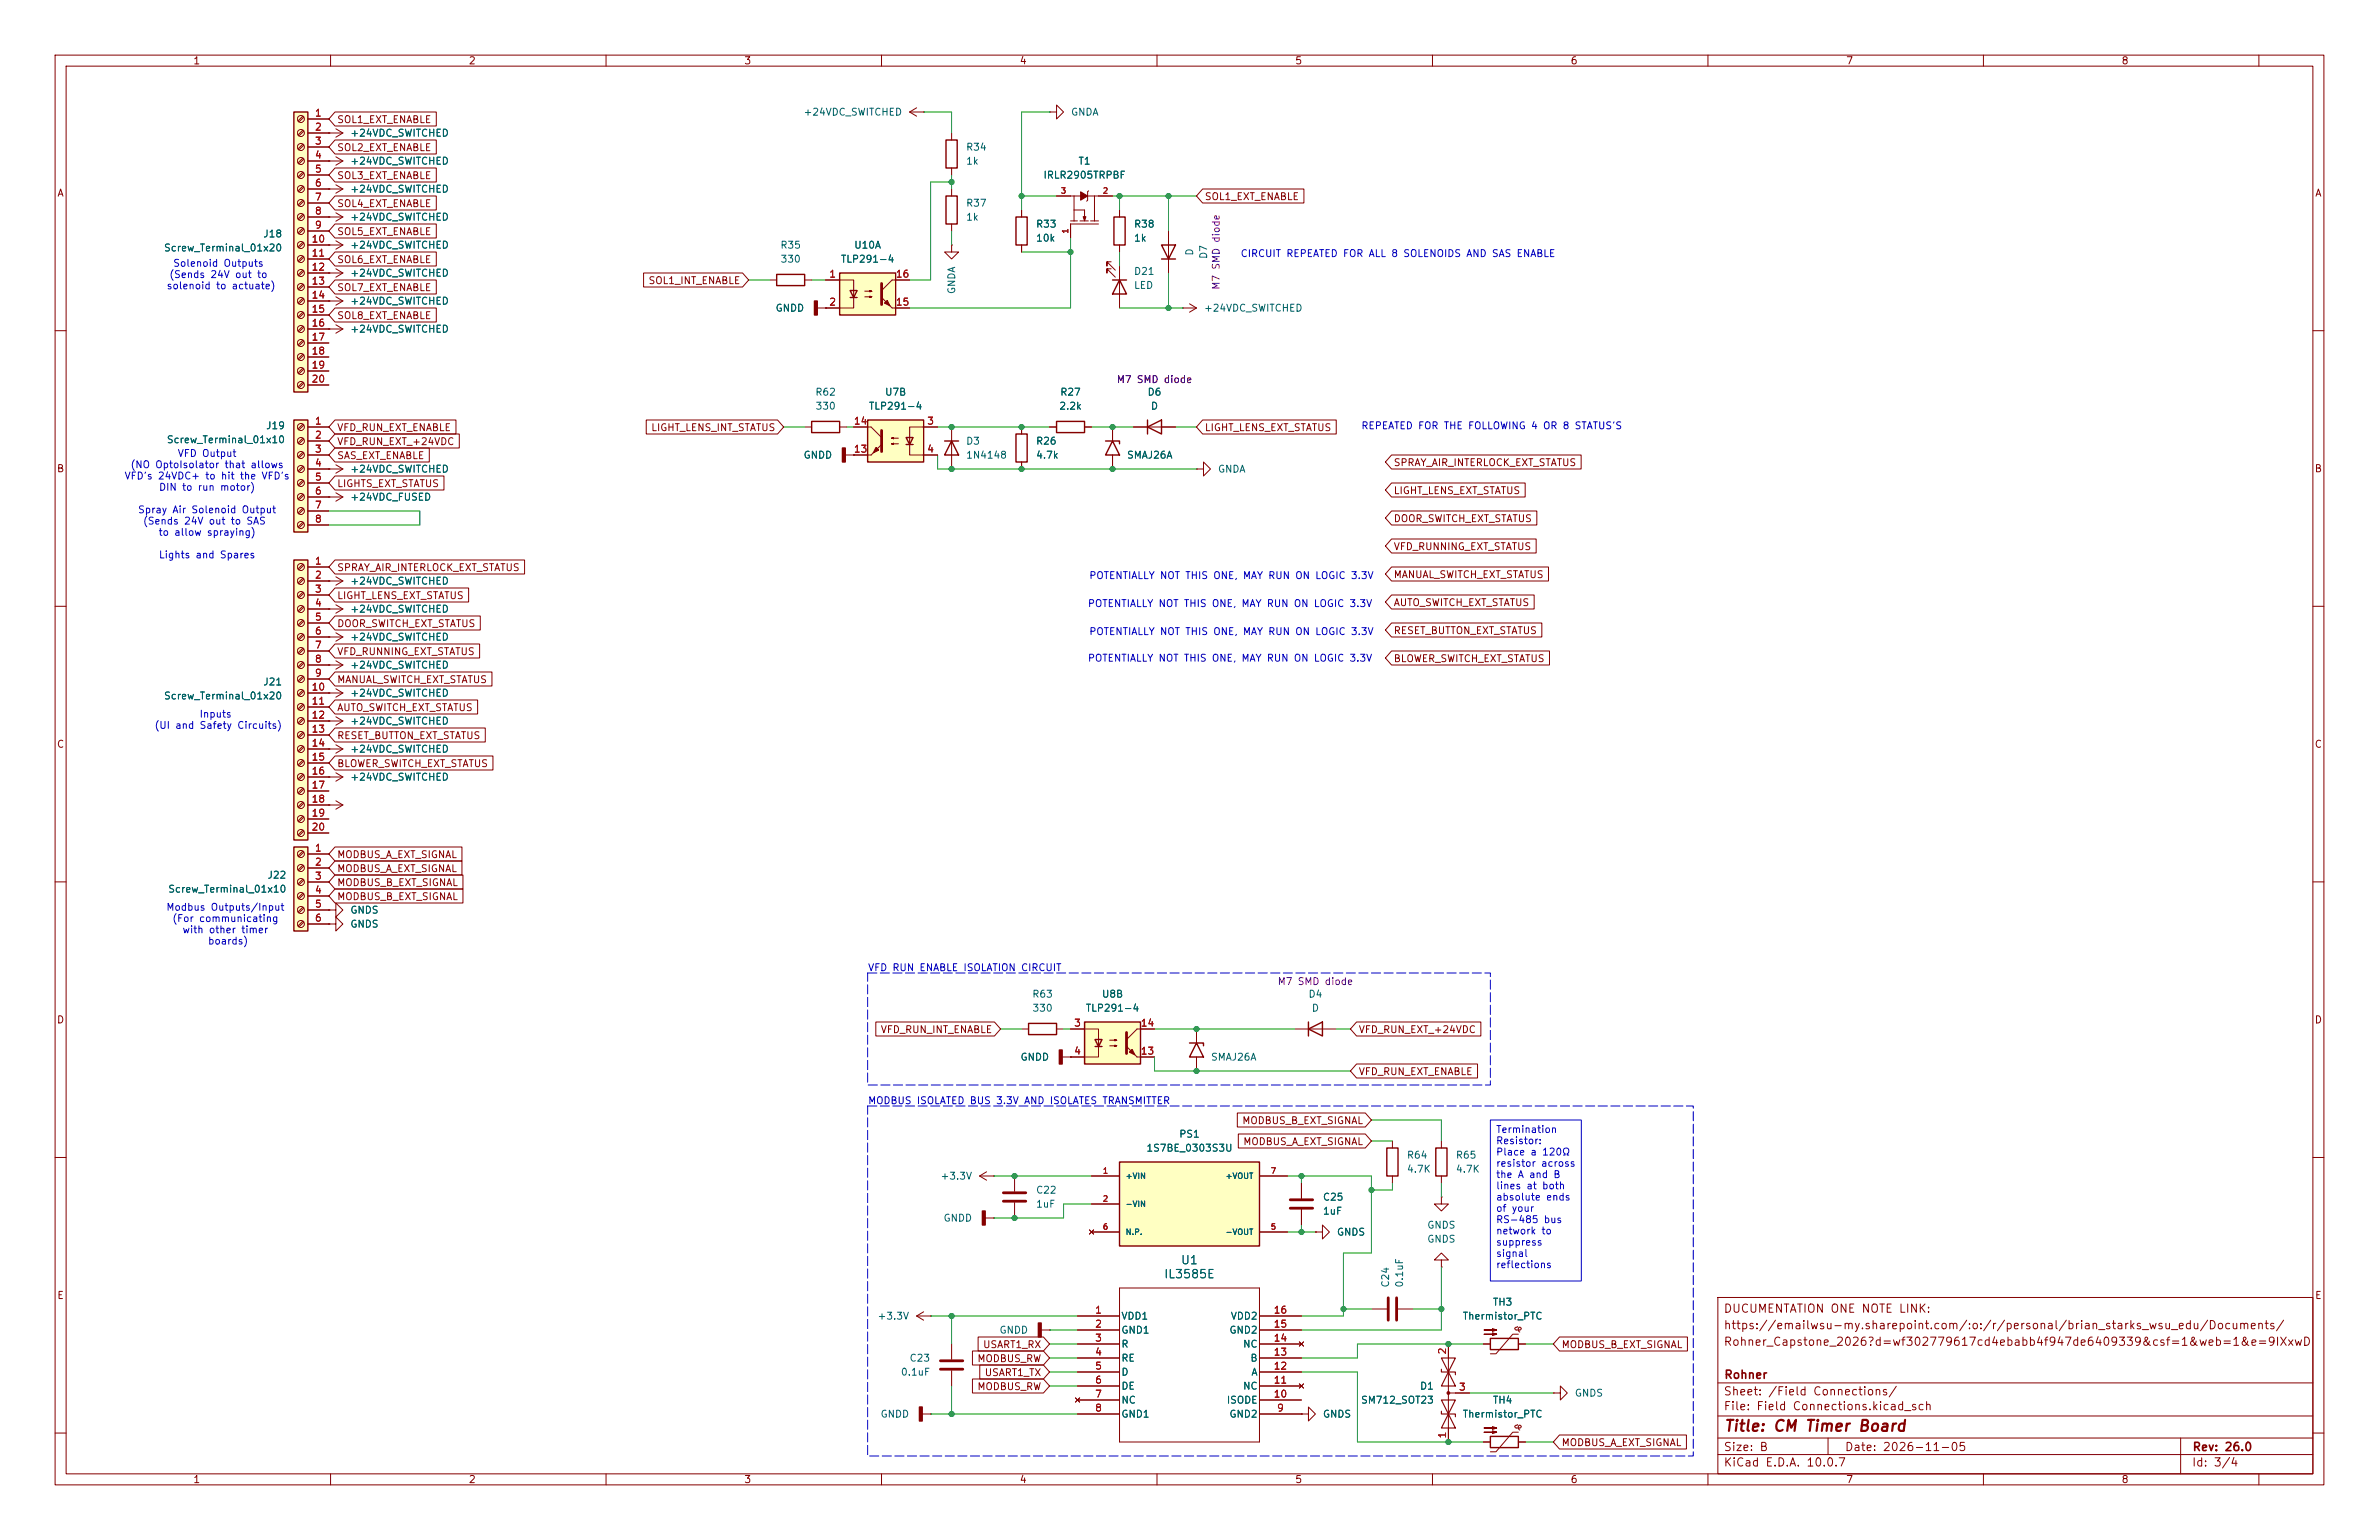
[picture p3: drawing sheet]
<svg xmlns="http://www.w3.org/2000/svg" width="432mm" height="279mm" viewBox="0 0 432 279" stroke-linecap="round" stroke-linejoin="round" font-family="sans-serif">
<defs><g id="words">
<text font-size="2" fill="#840000" x="312.8" y="260.2">Title: CM Timer Board</text>
<g font-size="1.5" fill="#006464">
<text x="211.2" y="232.3">IL3585E</text>
<text x="214.2" y="229.8">U1</text>
</g>
<g font-size="1.5" fill="#840000">
<text x="312.8" y="238.5">DUCUMENTATION ONE NOTE LINK:</text>
<text x="312.8" y="244.5">Rohner_Capstone_2026?d=wf302779617cd4ebabb4f947de6409339&amp;csf=1&amp;web=1&amp;e=9IXxwD</text>
<text x="312.8" y="241.5">https://emailwsu-my.sharepoint.com/:o:/r/personal/brian_starks_wsu_edu/Documents/</text>
<text x="312.8" y="250.5">Rohner</text>
<text x="312.8" y="256.2">File: Field Connections.kicad_sch</text>
<text x="312.8" y="253.5">Sheet: /Field Connections/</text>
<text x="312.8" y="263.6">Size: B</text>
<text x="334.8" y="263.6">Date: 2026-11-05</text>
<text x="397.8" y="263.6">Rev: 26.0</text>
<text x="312.8" y="266.4">KiCad E.D.A. 10.0.7</text>
<text x="397.8" y="266.4">Id: 3/4</text>
</g>
<g font-size="1.3" fill="#840000">
<text x="35" y="12">1</text>
<text x="85" y="12">2</text>
<text x="135" y="12">3</text>
<text x="185" y="12">4</text>
<text x="235" y="12">5</text>
<text x="285" y="12">6</text>
<text x="335" y="12">7</text>
<text x="385" y="12">8</text>
<text x="61.1" y="22.6">SOL1_EXT_ENABLE</text>
<text x="61.1" y="27.7">SOL2_EXT_ENABLE</text>
<text x="10.3" y="36">A</text>
<text x="61.1" y="32.8">SOL3_EXT_ENABLE</text>
<text x="420.1" y="36">A</text>
<text x="61.1" y="37.9">SOL4_EXT_ENABLE</text>
<text x="218.6" y="36.6">SOL1_EXT_ENABLE</text>
<text x="61.1" y="43">SOL5_EXT_ENABLE</text>
<text x="61.1" y="53.1">SOL7_EXT_ENABLE</text>
<text x="61.1" y="48">SOL6_EXT_ENABLE</text>
<text x="117.6" y="51.9">SOL1_INT_ENABLE</text>
<text x="61.1" y="58.2">SOL8_EXT_ENABLE</text>
<text x="61.1" y="78.5">VFD_RUN_EXT_ENABLE</text>
<text x="61.1" y="83.6">SAS_EXT_ENABLE</text>
<text x="61.1" y="81.1">VFD_RUN_EXT_+24VDC</text>
<text x="118.1" y="78.5">LIGHT_LENS_INT_STATUS</text>
<text x="218.6" y="78.5">LIGHT_LENS_EXT_STATUS</text>
<text x="10.2" y="86">B</text>
<text x="61.1" y="88.7">LIGHTS_EXT_STATUS</text>
<text x="252.9" y="84.9">SPRAY_AIR_INTERLOCK_EXT_STATUS</text>
<text x="252.9" y="90">LIGHT_LENS_EXT_STATUS</text>
<text x="420" y="86">B</text>
<text x="252.9" y="95">DOOR_SWITCH_EXT_STATUS</text>
<text x="252.9" y="100.1">VFD_RUNNING_EXT_STATUS</text>
<text x="61.1" y="103.9">SPRAY_AIR_INTERLOCK_EXT_STATUS</text>
<text x="252.9" y="105.2">MANUAL_SWITCH_EXT_STATUS</text>
<text x="61.1" y="109">LIGHT_LENS_EXT_STATUS</text>
<text x="252.9" y="110.3">AUTO_SWITCH_EXT_STATUS</text>
<text x="61.1" y="119.2">VFD_RUNNING_EXT_STATUS</text>
<text x="61.1" y="114.1">DOOR_SWITCH_EXT_STATUS</text>
<text x="252.9" y="115.4">RESET_BUTTON_EXT_STATUS</text>
<text x="61.1" y="124.2">MANUAL_SWITCH_EXT_STATUS</text>
<text x="252.9" y="120.4">BLOWER_SWITCH_EXT_STATUS</text>
<text x="61.1" y="129.3">AUTO_SWITCH_EXT_STATUS</text>
<text x="10.2" y="136">C</text>
<text x="61.1" y="134.4">RESET_BUTTON_EXT_STATUS</text>
<text x="420" y="136">C</text>
<text x="61.1" y="139.5">BLOWER_SWITCH_EXT_STATUS</text>
<text x="61.1" y="156">MODBUS_A_EXT_SIGNAL</text>
<text x="61.1" y="161.1">MODBUS_B_EXT_SIGNAL</text>
<text x="61.1" y="158.5">MODBUS_A_EXT_SIGNAL</text>
<text x="61.1" y="163.6">MODBUS_B_EXT_SIGNAL</text>
<text x="10.2" y="186">D</text>
<text x="420" y="186">D</text>
<text x="159.8" y="187.7">VFD_RUN_INT_ENABLE</text>
<text x="246.5" y="187.7">VFD_RUN_EXT_+24VDC</text>
<text x="246.5" y="195.4">VFD_RUN_EXT_ENABLE</text>
<text x="225.4" y="204.3">MODBUS_B_EXT_SIGNAL</text>
<text x="225.6" y="208.1">MODBUS_A_EXT_SIGNAL</text>
<text x="10.3" y="236">E</text>
<text x="420.1" y="236">E</text>
<text x="178.3" y="244.9">USART1_RX</text>
<text x="283.3" y="244.9">MODBUS_B_EXT_SIGNAL</text>
<text x="177.3" y="247.4">MODBUS_RW</text>
<text x="178.6" y="250">USART1_TX</text>
<text x="177.3" y="252.5">MODBUS_RW</text>
<text x="283.3" y="262.7">MODBUS_A_EXT_SIGNAL</text>
<text x="35" y="269.4">1</text>
<text x="85" y="269.4">2</text>
<text x="135" y="269.4">3</text>
<text x="185" y="269.4">4</text>
<text x="235" y="269.4">5</text>
<text x="285" y="269.4">6</text>
<text x="335" y="269.4">7</text>
<text x="385" y="269.4">8</text>
</g>
<g font-size="1.3" fill="#a90000">
<text x="57.1" y="21.5">1</text>
<text x="57.1" y="24">2</text>
<text x="57.1" y="26.5">3</text>
<text x="57.1" y="29.1">4</text>
<text x="57.1" y="31.6">5</text>
<text x="57.1" y="34.2">6</text>
<text x="57.1" y="36.7">7</text>
<text x="57.1" y="39.2">8</text>
<text x="57.1" y="41.8">9</text>
<text x="56.4" y="44.3">10</text>
<text x="56.4" y="46.9">11</text>
<text x="56.4" y="49.4">12</text>
<text x="56.4" y="51.9">13</text>
<text x="150.4" y="50.7">1</text>
<text x="162.5" y="50.7">16</text>
<text x="56.4" y="54.5">14</text>
<text x="56.4" y="57">15</text>
<text x="56.4" y="59.6">16</text>
<text x="150.4" y="55.7">2</text>
<text x="162.5" y="55.7">15</text>
<text x="56.4" y="62.1">17</text>
<text x="56.4" y="64.6">18</text>
<text x="56.4" y="67.2">19</text>
<text x="56.4" y="69.7">20</text>
<text x="57.1" y="77.3">1</text>
<text x="154.9" y="77.3">14</text>
<text x="168.2" y="77.3">3</text>
<text x="57.1" y="79.9">2</text>
<text x="57.1" y="82.4">3</text>
<text x="154.9" y="82.4">13</text>
<text x="168.2" y="82.4">4</text>
<text x="57.1" y="85">4</text>
<text x="57.1" y="87.5">5</text>
<text x="57.1" y="90">6</text>
<text x="57.1" y="92.6">7</text>
<text x="57.1" y="95.1">8</text>
<text x="57.1" y="102.7">1</text>
<text x="57.1" y="105.3">2</text>
<text x="57.1" y="107.8">3</text>
<text x="57.1" y="110.4">4</text>
<text x="57.1" y="112.9">5</text>
<text x="57.1" y="115.4">6</text>
<text x="57.1" y="118">7</text>
<text x="56.4" y="125.6">10</text>
<text x="57.1" y="120.5">8</text>
<text x="57.1" y="123.1">9</text>
<text x="56.4" y="128.1">11</text>
<text x="56.4" y="130.7">12</text>
<text x="56.4" y="133.2">13</text>
<text x="56.4" y="135.8">14</text>
<text x="56.4" y="138.3">15</text>
<text x="56.4" y="140.8">16</text>
<text x="56.4" y="143.4">17</text>
<text x="56.4" y="145.9">18</text>
<text x="56.4" y="148.5">19</text>
<text x="56.4" y="151">20</text>
<text x="57.1" y="154.8">1</text>
<text x="57.1" y="157.3">2</text>
<text x="57.1" y="159.9">3</text>
<text x="57.1" y="162.4">4</text>
<text x="57.1" y="165">5</text>
<text x="57.1" y="167.5">6</text>
<text x="194.8" y="186.6">3</text>
<text x="194.8" y="191.6">4</text>
<text x="206.9" y="191.6">13</text>
<text x="206.9" y="186.6">14</text>
<text x="198.7" y="238.6">1</text>
<text x="231.1" y="238.6">16</text>
<text x="198.7" y="241.2">2</text>
<text x="198.7" y="243.7">3</text>
<text x="231.1" y="243.7">14</text>
<text x="231.1" y="241.2">15</text>
<text x="262.8" y="245.8" transform="rotate(-90 262.8 245.8)">2</text>
<text x="198.7" y="246.2">4</text>
<text x="198.7" y="248.8">5</text>
<text x="198.7" y="251.3">6</text>
<text x="231.1" y="251.3">11</text>
<text x="231.1" y="248.8">12</text>
<text x="231.1" y="246.2">13</text>
<text x="198.7" y="253.9">7</text>
<text x="198.7" y="256.4">8</text>
<text x="231.1" y="253.9">10</text>
<text x="231.7" y="256.4">9</text>
<text x="264.7" y="252.6">3</text>
<text x="262.8" y="261.1" transform="rotate(-90 262.8 261.1)">1</text>
</g>
<g font-size="1.3" fill="#006464">
<text x="145.8" y="21.3">+24VDC_SWITCHED</text>
<text x="194.3" y="21.3">GNDA</text>
<text x="63.5" y="25.1">+24VDC_SWITCHED</text>
<text x="175.2" y="27.6">R34</text>
<text x="63.5" y="35.3">+24VDC_SWITCHED</text>
<text x="63.5" y="30.2">+24VDC_SWITCHED</text>
<text x="175.2" y="30.2">1k</text>
<text x="189.3" y="32.7">IRLR2905TRPBF</text>
<text x="195.6" y="30.2">T1</text>
<text x="63.5" y="40.3">+24VDC_SWITCHED</text>
<text x="175.2" y="37.8">R37</text>
<text x="175.2" y="40.3">1k</text>
<text x="187.9" y="41.6">R33</text>
<text x="205.7" y="41.6">R38</text>
<text x="29.7" y="45.9">Screw_Terminal_01x20</text>
<text x="47.7" y="43.4">J18</text>
<text x="63.5" y="45.4">+24VDC_SWITCHED</text>
<text x="141.5" y="45.4">R35</text>
<text x="141.6" y="48">330</text>
<text x="152.5" y="48">TLP291-4</text>
<text x="154.9" y="45.4">U10A</text>
<text x="187.9" y="44.1">10k</text>
<text x="205.7" y="44.1">1k</text>
<text x="216.9" y="46.5" transform="rotate(-90 216.9 46.5)">D</text>
<text x="219.4" y="47.1" transform="rotate(-90 219.4 47.1)">D7</text>
<text x="63.5" y="50.5">+24VDC_SWITCHED</text>
<text x="173.7" y="53.5" transform="rotate(-90 173.7 53.5)">GNDA</text>
<text x="205.7" y="50.2">D21</text>
<text x="205.7" y="52.7">LED</text>
<text x="63.5" y="55.6">+24VDC_SWITCHED</text>
<text x="140.7" y="56.8">GNDD</text>
<text x="218.4" y="56.8">+24VDC_SWITCHED</text>
<text x="63.5" y="60.7">+24VDC_SWITCHED</text>
<text x="147.9" y="72.1">R62</text>
<text x="147.9" y="74.6">330</text>
<text x="157.6" y="74.6">TLP291-4</text>
<text x="160.5" y="72.1">U7B</text>
<text x="192.2" y="74.6">2.2k</text>
<text x="192.3" y="72.1">R27</text>
<text x="208.2" y="72.1">D6</text>
<text x="208.8" y="74.6">D</text>
<text x="30.2" y="80.7">Screw_Terminal_01x10</text>
<text x="48.2" y="78.2">J19</text>
<text x="145.8" y="83.5">GNDD</text>
<text x="175.2" y="81">D3</text>
<text x="175.2" y="83.5">1N4148</text>
<text x="187.9" y="81">R26</text>
<text x="187.9" y="83.5">4.7k</text>
<text x="204.5" y="83.5">SMAJ26A</text>
<text x="63.5" y="86.1">+24VDC_SWITCHED</text>
<text x="221" y="86.1">GNDA</text>
<text x="63.5" y="91.1">+24VDC_FUSED</text>
<text x="63.5" y="106.4">+24VDC_SWITCHED</text>
<text x="63.5" y="111.5">+24VDC_SWITCHED</text>
<text x="63.5" y="116.5">+24VDC_SWITCHED</text>
<text x="47.7" y="124.7">J21</text>
<text x="63.5" y="121.6">+24VDC_SWITCHED</text>
<text x="29.7" y="127.2">Screw_Terminal_01x20</text>
<text x="63.5" y="126.7">+24VDC_SWITCHED</text>
<text x="63.5" y="131.8">+24VDC_SWITCHED</text>
<text x="63.5" y="136.9">+24VDC_SWITCHED</text>
<text x="63.5" y="141.9">+24VDC_SWITCHED</text>
<text x="48.4" y="159.7">J22</text>
<text x="30.4" y="162.3">Screw_Terminal_01x10</text>
<text x="63.5" y="166.1">GNDS</text>
<text x="63.5" y="168.6">GNDS</text>
<text x="187.3" y="181.3">R63</text>
<text x="187.3" y="183.8">330</text>
<text x="197" y="183.8">TLP291-4</text>
<text x="199.9" y="181.3">U8B</text>
<text x="237.4" y="181.3">D4</text>
<text x="238" y="183.8">D</text>
<text x="185.1" y="192.7">GNDD</text>
<text x="219.7" y="192.7">SMAJ26A</text>
<text x="208" y="209.2">1S7BE_0303S3U</text>
<text x="213.9" y="206.7">PS1</text>
<text x="170.6" y="214.3">+3.3V</text>
<text x="255.3" y="210.5">R64</text>
<text x="255.3" y="213.1">4.7K</text>
<text x="264.1" y="210.5">R65</text>
<text x="264.1" y="213.1">4.7K</text>
<text x="171.2" y="221.9">GNDD</text>
<text x="187.9" y="216.9">C22</text>
<text x="187.9" y="219.4">1uF</text>
<text x="240" y="218.1">C25</text>
<text x="240" y="220.7">1uF</text>
<text x="242.6" y="224.5">GNDS</text>
<text x="259" y="223.2">GNDS</text>
<text x="259" y="225.8">GNDS</text>
<text x="252.4" y="233.7" transform="rotate(-90 252.4 233.7)">C24</text>
<text x="255" y="233.7" transform="rotate(-90 255 233.7)">0.1uF</text>
<text x="159.2" y="239.7">+3.3V</text>
<text x="203.4" y="239.7">VDD1</text>
<text x="223.3" y="239.7">VDD2</text>
<text x="265.4" y="239.7">Thermistor_PTC</text>
<text x="270.9" y="237.2">TH3</text>
<text x="181.3" y="242.3">GNDD</text>
<text x="203.4" y="242.3">GND1</text>
<text x="203.4" y="244.8">R</text>
<text x="223" y="242.3">GND2</text>
<text x="225.5" y="244.8">NC</text>
<text x="163.4" y="249.9">0.1uF</text>
<text x="165" y="247.3">C23</text>
<text x="203.4" y="247.3">RE</text>
<text x="203.4" y="249.9">D</text>
<text x="226.8" y="247.3">B</text>
<text x="227" y="249.9">A</text>
<text x="159.7" y="257.5">GNDD</text>
<text x="203.4" y="252.4">DE</text>
<text x="203.4" y="255">NC</text>
<text x="203.4" y="257.5">GND1</text>
<text x="222.6" y="255">ISODE</text>
<text x="223" y="257.5">GND2</text>
<text x="225.5" y="252.4">NC</text>
<text x="240" y="257.5">GNDS</text>
<text x="246.9" y="255">SM712_SOT23</text>
<text x="257.6" y="252.4">D1</text>
<text x="265.4" y="257.5">Thermistor_PTC</text>
<text x="270.9" y="255">TH4</text>
<text x="285.7" y="253.7">GNDS</text>
</g>
<g font-size="1.3" fill="#0000c2">
<text x="225.1" y="46.9">CIRCUIT REPEATED FOR ALL 8 SOLENOIDS AND SAS ENABLE</text>
<text x="30.1" y="52.8">solenoid to actuate)</text>
<text x="30.6" y="50.8">(Sends 24V out to</text>
<text x="31.3" y="48.7">Solenoid Outputs</text>
<text x="32.1" y="83.2">VFD Output</text>
<text x="247" y="78.2">REPEATED FOR THE FOLLOWING 4 OR 8 STATUS'S</text>
<text x="22.5" y="87.3">VFD's 24VDC+ to hit the VFD's</text>
<text x="23.6" y="85.3">(NO OptoIsolator that allows</text>
<text x="28.8" y="89.3">DIN to run motor)</text>
<text x="24.9" y="93.4">Spray Air Solenoid Output</text>
<text x="25.9" y="95.5">(Sends 24V out to SAS</text>
<text x="28.7" y="97.5">to allow spraying)</text>
<text x="28.7" y="101.6">Lights and Spares</text>
<text x="197.6" y="105.4">POTENTIALLY NOT THIS ONE, MAY RUN ON LOGIC 3.3V</text>
<text x="197.3" y="110.4">POTENTIALLY NOT THIS ONE, MAY RUN ON LOGIC 3.3V</text>
<text x="197.6" y="115.5">POTENTIALLY NOT THIS ONE, MAY RUN ON LOGIC 3.3V</text>
<text x="197.3" y="120.3">POTENTIALLY NOT THIS ONE, MAY RUN ON LOGIC 3.3V</text>
<text x="36.1" y="130.5">Inputs</text>
<text x="27.9" y="132.5">(UI and Safety Circuits)</text>
<text x="30.1" y="165.5">Modbus Outputs/Input</text>
<text x="31.2" y="167.6">(For communicating</text>
<text x="33" y="169.6">with other timer</text>
<text x="37.6" y="171.7">boards)</text>
<text x="157.5" y="176.5">VFD RUN ENABLE ISOLATION CIRCUIT</text>
<text x="157.5" y="200.6">MODBUS ISOLATED BUS 3.3V AND ISOLATES TRANSMITTER</text>
<text x="271.4" y="205.9">Termination</text>
<text x="271.4" y="207.9">Resistor:</text>
<text x="271.4" y="209.9">Place a 120Ω</text>
<text x="271.4" y="212">resistor across</text>
<text x="271.4" y="214">the A and B</text>
<text x="271.4" y="216.1">lines at both</text>
<text x="271.4" y="218.1">absolute ends</text>
<text x="271.4" y="220.2">of your</text>
<text x="271.4" y="222.2">RS-485 bus</text>
<text x="271.4" y="224.3">network to</text>
<text x="271.4" y="226.3">suppress</text>
<text x="271.4" y="228.3">signal</text>
<text x="271.4" y="230.4">reflections</text>
</g>
<g font-size="1.3" fill="#840084">
<text x="221.7" y="52.7" transform="rotate(-90 221.7 52.7)">M7 SMD diode</text>
<text x="202.6" y="69.8">M7 SMD diode</text>
<text x="231.8" y="179">M7 SMD diode</text>
</g>
<g font-size="1" fill="#a90000">
<text x="192.5" y="35.4">3</text>
<text x="200.1" y="35.4">2</text>
<text x="194.1" y="42.5" transform="rotate(-90 194.1 42.5)">1</text>
<text x="200.1" y="213.2">1</text>
<text x="230.6" y="213.2">7</text>
<text x="200.1" y="218.3">2</text>
<text x="200.1" y="223.3">6</text>
<text x="230.6" y="223.3">5</text>
</g>
<g font-size="1" fill="#006464">
<text x="204.2" y="214.1">+VIN</text>
<text x="222.4" y="214.1">+VOUT</text>
<text x="204.2" y="219.2">-VIN</text>
<text x="204.2" y="224.3">N.P.</text>
<text x="222.4" y="224.3">-VOUT</text>
</g>
</g></defs>
<g fill="none" stroke="#840000" stroke-width=".18">
<path d="M10 10h411.8v259.4h-411.8zM12 12h407.8v255.4h-407.8zM60 10v2M110 10v2M160 10v2M210 10v2M260 10v2M310 10v2M360 10v2M410 10v2M212.1 41.9v7.6M10 60h2"/>
<path d="M201.9 77.5v2.5M205.7 77.5h7.7M419.8 60h2M201.9 82.6v2.5M217.2 85.1h1.2v-1.3l1.3 1.3-1.3 1.3v-1.3M217.2 85.1h.1M10 110h2M419.8 110h2M59.7 125.7h.1M59.7 125.7h2.5M61 125l1.2 .7M62.2 125.7l-1.2 .8"/>
<path d="M10 160h2M419.8 160h2M59.7 167.6h1.3v-1.2l1.2 1.2-1.2 1.3v-1.3M59.7 167.6h.1M10 210h2M252.7 207v1.3M252.7 213.4v1.2M261.6 217.2v1.2h1.3l-1.3 1.3-1.3-1.3h1.3M261.6 217.2h.1M261.6 207v1.3M261.6 213.4v1.2M419.8 210h2"/>
<path d="M311.8 235.4h108v32h-108zM10 260h2M311.8 256.9h108M311.8 250.9h108M419.8 260h2M60 267.4v2M110 267.4v2M160 267.4v2M210 267.4v2M260 267.4v2M310 267.4v2M311.8 263.9h108"/>
<path d="M311.8 260.9h108M331.8 260.9v3M360 267.4v2M395.8 260.9v6.5M410 267.4v2"/>
</g>
<path d="M210.8 44.5h2.6l-1.3 2.5zM210.8 47h2.6M208.3 77.5l2.5-1.3v2.5zM208.3 76.2v2.5M200.7 80h2.5v.5M201.9 80l1.3 2.6h-2.5zM251.7 208.3h2v5.1h-2zM260.6 208.3h2v5.1h-2z" fill="none" stroke="#840000" stroke-width=".25"/>
<path d="M53.3 153.7h2.6v15.2h-2.6z" fill="#ffffc2"/>
<path d="M171.7 25.4h2v5.1h-2zM202.2 39.4h2v5.1h-2zM201.9 50.8h2.6M203.2 50.8l1.3 2.5h-2.6zM53.3 153.7h2.6v15.2h-2.6z" fill="none" stroke="#840000" stroke-width=".25"/>
<g fill="none" stroke="#840000" stroke-width=".18">
<path d="M172.7 24.1v1.3M172.7 30.5v1.3M203.2 38.1v1.3M201.7 47.5h-.8v.8v-.8l1.5 1.5M201.7 48.8h-.8v.7v-.7l1.5 1.5M203.2 44.5v1.2M203.2 48.3v7.6M59.7 90.2h.1M59.7 85.1h.1M59.7 90.2h2.5M59.7 85.1h2.5M61 89.4l1.2 .8"/>
<path d="M61 84.3l1.2 .8M62.2 90.2l-1.2 .7M62.2 85.1l-1.2 .8M59.7 115.6h.1M59.7 115.6h2.5M61 114.8l1.2 .8M62.2 115.6l-1.2 .7M55 154.4l-.9 .9M55 157l-.9 .8M55 159.5l-.9 .9M55.1 154.6l-.8 .8M55.1 157.1l-.8 .9"/>
<path d="M55.1 159.7l-.8 .8M55.9 154.9h3.8M55.9 157.5h3.8M55 162.1l-.9 .8M55 164.6l-.9 .8M55 167.1l-.9 .9M55.1 162.2l-.8 .9M55.1 164.8l-.8 .8M55.1 167.3l-.8 .8M55.9 160h3.8M55.9 162.6h3.8M55.9 165.1h3.8"/>
<path d="M55.9 167.6h3.8M59.7 165.1h1.3v-1.3l1.2 1.3-1.2 1.3v-1.3M59.7 165.1h.1M248.9 237.5h2.8M253.7 237.5h2.8M261.6 228.6h1.3l-1.3-1.3-1.3 1.3h1.3v1.3M261.6 229.9h.1"/>
<circle cx="54.6" cy="154.9" r=".63"/>
<circle cx="54.6" cy="157.5" r=".63"/>
<circle cx="54.6" cy="162.6" r=".63"/>
<circle cx="54.6" cy="165.1" r=".63"/>
<circle cx="54.6" cy="160" r=".63"/>
<circle cx="54.6" cy="167.6" r=".63"/>
</g>
<path d="M252 235.5v4M253.5 235.5v4" fill="none" stroke="#840000" stroke-width=".51"/>
<path d="M157.5 76.2h10.1v7.6h-10.1z" fill="#ffffc2"/>
<path d="M157.5 76.2h10.1v7.6h-10.1zM164.5 79.4h1.2l-.6 1.2zM164.5 80.6h1.2" fill="none" stroke="#840000" stroke-width=".25"/>
<path d="M154.9 77.5h3.2l1.9 1.9M161.8 79.5l.4-.1v.2l-.4-.1h1.3M170.2 77.5h-5.1v5.1h5.1M154.9 82.6h3.2M161.8 80.5l.4-.1v.2l-.4-.1h1.3M59.7 130.8h.1M59.7 130.8h2.5M61 130l1.2 .8M62.2 130.8l-1.2 .8" fill="none" stroke="#840000" stroke-width=".18"/>
<path d="M160 78.1v3.8" fill="none" stroke="#840000" stroke-width=".51"/>
<g fill="#840000" stroke="#840000" stroke-width=".18">
<path d="M159 81.2l.5 .5-1 .5z"/>
<path d="M160 80.6l-1.9 2z"/>
</g>
<path d="M53.3 101.6h2.6v50.8h-2.6z" fill="#ffffc2"/>
<path d="M171.7 35.6h2v5h-2zM184.4 39.4h2v5.1h-2zM184.4 78.7h2v5.1h-2zM191.8 76.5h5v2h-5zM171.4 80h2.6M172.7 80l1.3 2.6h-2.6zM53.3 101.6h2.6v50.8h-2.6z" fill="none" stroke="#840000" stroke-width=".25"/>
<g fill="none" stroke="#840000" stroke-width=".18">
<path d="M59.7 39.4h.1M59.7 34.3h.1M59.7 39.4h2.5M59.7 34.3h2.5M61 38.6l1.2 .8M61 33.5l1.2 .8M62.2 39.4l-1.2 .7M62.2 34.3l-1.2 .8M172.7 34.3v1.3M185.4 38.1v1.3M190.5 20.3h1.3v1.3l1.2-1.3-1.2-1.2v1.2M190.5 20.3h.1"/>
<path d="M191.8 35.6h4.3M194.9 35.6v4.5M194.9 38.1h1.9v1.2M197.4 35.6h4.5M197.6 34.6l-.2 .2v1.5l-.2 .2M198.7 35.6v4.5M59.7 54.6h.1M59.7 49.5h.1M59.7 59.7h.1M59.7 54.6h2.5M59.7 49.5h2.5M59.7 59.7h2.5"/>
<path d="M61 53.8l1.2 .8M61 48.8l1.2 .7M61 58.9l1.2 .8M62.2 54.6l-1.2 .8M62.2 49.5l-1.2 .8M62.2 59.7l-1.2 .8M172.7 44.5v1.2h-1.3l1.3 1.3 1.3-1.3h-1.3M172.7 44.5h.1M172.7 40.6v1.3M185.4 44.5v1.2M194.3 40.1h1.3M196 40.1h1.5"/>
<path d="M197.9 40.1h1.5M199.4 40.6h-5.1v2.6M214.6 55.9h.1M214.6 55.9h2.6M215.9 55.1l1.3 .8M217.2 55.9l-1.3 .7M172.7 77.5v7.6M185.4 77.5v1.2M190.5 77.5h1.3M196.8 77.5h1.3M185.4 83.8v1.3M55 102.4l-.9 .8"/>
<path d="M55 104.9l-.9 .8M55 107.4l-.9 .9M55 110l-.9 .8M55 112.5l-.9 .9M55 115.1l-.9 .8M55 117.6l-.9 .8M55.1 102.5l-.8 .9M55.1 105.1l-.8 .8M55.1 107.6l-.8 .9M55.1 110.2l-.8 .8M55.1 112.7l-.8 .8M55.1 115.2l-.8 .9"/>
<path d="M55.1 117.8l-.8 .8M55.9 102.9h3.8M55.9 105.4h3.8M55.9 108h3.8M55.9 110.5h3.8M55.9 113h3.8M55.9 115.6h3.8M55.9 118.1h3.8M55 120.1l-.9 .9M55 122.7l-.9 .8M55 125.2l-.9 .9M55 127.8l-.9 .8"/>
<path d="M55 130.3l-.9 .8M55 132.8l-.9 .9M55 135.4l-.9 .8M55 137.9l-.9 .9M55.1 120.3l-.8 .9M55.1 122.9l-.8 .8M55.1 125.4l-.8 .8M55.1 127.9l-.8 .9M55.1 130.5l-.8 .8M55.1 133l-.8 .9M55.1 135.6l-.8 .8M55.1 138.1l-.8 .8"/>
<path d="M55.9 120.7h3.8M55.9 123.2h3.8M55.9 125.7h3.8M55.9 128.3h3.8M55.9 130.8h3.8M55.9 133.4h3.8M55.9 135.9h3.8M55.9 138.4h3.8M55 140.5l-.9 .8M55 143l-.9 .8M55 145.5l-.9 .9M55 148.1l-.9 .8"/>
<path d="M55 150.6l-.9 .9M55.1 140.6l-.8 .9M55.1 143.2l-.8 .8M55.1 145.7l-.8 .9M55.1 148.3l-.8 .8M55.1 150.8l-.8 .8M55.9 141h3.8M55.9 143.5h3.8M55.9 146.1h3.8M55.9 148.6h3.8M55.9 151.1h3.8M195.6 238.8h7.6"/>
<path d="M203.2 233.7h25.4v27.9h-25.4zM228.6 238.8h7.6M195.2 253.6l.8 .8M195.6 241.3h7.6M195.6 243.8h7.6M195.6 246.4h7.6M195.6 248.9h7.6M195.6 251.5h7.6M195.6 254h7.6M195.6 256.5h7.6M196 253.6l-.8 .8M228.6 241.3h7.6"/>
<path d="M228.6 243.8h7.6M228.6 246.4h7.6M228.6 248.9h7.6M228.6 251.5h7.6M228.6 254h7.6M228.6 256.5h7.6M235.8 251.1l.8 .7M235.8 243.5l.8 .7M236.2 256.5h1.3v-1.2l1.3 1.2-1.3 1.3v-1.3M236.2 256.5h.1M236.6 251.1l-.8 .7M236.6 243.5l-.8 .7"/>
<circle cx="54.6" cy="107.9" r=".63"/>
<circle cx="54.6" cy="110.5" r=".63"/>
<circle cx="54.6" cy="113" r=".63"/>
<circle cx="54.6" cy="118.1" r=".63"/>
<circle cx="54.6" cy="105.4" r=".63"/>
<circle cx="54.6" cy="115.6" r=".63"/>
<circle cx="54.6" cy="102.9" r=".63"/>
<circle cx="54.6" cy="135.9" r=".63"/>
<circle cx="54.6" cy="123.2" r=".63"/>
<circle cx="54.6" cy="133.3" r=".63"/>
<circle cx="54.6" cy="138.4" r=".63"/>
<circle cx="54.6" cy="128.3" r=".63"/>
<circle cx="54.6" cy="130.8" r=".63"/>
<circle cx="54.6" cy="120.6" r=".63"/>
<circle cx="54.6" cy="125.7" r=".63"/>
<circle cx="54.6" cy="151.1" r=".63"/>
<circle cx="54.6" cy="146" r=".63"/>
<circle cx="54.6" cy="148.6" r=".63"/>
<circle cx="54.6" cy="141" r=".63"/>
<circle cx="54.6" cy="143.5" r=".63"/>
</g>
<g fill="#840000" stroke="#840000" stroke-width=".18">
<path d="M196.6 39.3h.5l-.3 .8z"/>
<path d="M196.1 34.8l1.3 .8-1.3 .7z"/>
</g>
<path d="M53.3 20.3h2.6v50.8h-2.6z" fill="#ffffc2"/>
<path d="M53.3 20.3h2.6v50.8h-2.6z" fill="none" stroke="#840000" stroke-width=".25"/>
<g fill="none" stroke="#840000" stroke-width=".18">
<path d="M166.4 19.6l-1.3 .7M55 21.1l-.9 .8M55 23.6l-.9 .9M55 26.2l-.9 .8M55 28.7l-.9 .8M55 31.2l-.9 .9M55 33.8l-.9 .8M55 36.3l-.9 .9M55 38.9l-.9 .8M55.1 21.3l-.8 .8M55.1 23.8l-.8 .8M55.1 26.3l-.8 .9"/>
<path d="M55.1 28.9l-.8 .8M55.1 31.4l-.8 .9M55.1 34l-.8 .8M55.1 36.5l-.8 .8M55.1 39l-.8 .9M55.9 21.6h3.8M55.9 24.1h6.3M55.9 26.7h3.8M55.9 29.2h6.3M55.9 31.8h3.8M55.9 34.3h3.8M55.9 36.8h3.8"/>
<path d="M55.9 39.4h3.8M59.7 29.2h.1M59.7 24.1h.1M61 28.4l1.2 .8M61 23.4l1.2 .7M62.2 29.2l-1.2 .8M62.2 24.1l-1.2 .8M165.1 20.3l1.3 .8M165.1 20.3h2.5M167.6 20.3h.1M55 41.4l-.9 .8M55 43.9l-.9 .9"/>
<path d="M55 46.5l-.9 .8M55 49l-.9 .9M55 51.6l-.9 .8M55 54.1l-.9 .8M55 56.6l-.9 .9M55 59.2l-.9 .8M55.1 41.6l-.8 .8M55.1 44.1l-.8 .9M55.1 46.7l-.8 .8M55.1 49.2l-.8 .8M55.1 51.7l-.8 .9M55.1 54.3l-.8 .8"/>
<path d="M55.1 56.8l-.8 .9M55.1 59.4l-.8 .8M55.9 41.9h3.8M55.9 44.5h6.3M55.9 47h3.8M55.9 49.5h3.8M55.9 52.1h3.8M55.9 54.6h3.8M55.9 57.2h3.8M55.9 59.7h3.8M59.7 44.5h.1M61 43.7l1.2 .8"/>
<path d="M62.2 44.5l-1.2 .7M55 61.7l-.9 .9M55 64.3l-.9 .8M55 66.8l-.9 .8M55 69.3l-.9 .9M55.1 61.9l-.8 .8M55.1 64.4l-.8 .9M55.1 67l-.8 .8M55.1 69.5l-.8 .9M55.9 62.2h3.8M55.9 64.8h3.8M55.9 67.3h3.8"/>
<path d="M55.9 69.9h3.8M177.8 213.4l1.3 .7M177.8 213.4h2.5M179.1 212.6l-1.3 .8M180.3 213.4h.1M184.1 213.4v2.8M184.1 218.2v2.8M178.8 221h1.5M180.3 221h.1"/>
<circle cx="54.6" cy="36.8" r=".63"/>
<circle cx="54.6" cy="39.4" r=".63"/>
<circle cx="54.6" cy="34.3" r=".63"/>
<circle cx="54.6" cy="29.2" r=".63"/>
<circle cx="54.6" cy="26.7" r=".63"/>
<circle cx="54.6" cy="31.7" r=".63"/>
<circle cx="54.6" cy="24.1" r=".63"/>
<circle cx="54.6" cy="21.6" r=".63"/>
<circle cx="54.6" cy="57.1" r=".63"/>
<circle cx="54.6" cy="41.9" r=".63"/>
<circle cx="54.6" cy="47" r=".63"/>
<circle cx="54.6" cy="52.1" r=".63"/>
<circle cx="54.6" cy="59.7" r=".63"/>
<circle cx="54.6" cy="44.4" r=".63"/>
<circle cx="54.6" cy="49.5" r=".63"/>
<circle cx="54.6" cy="54.6" r=".63"/>
<circle cx="54.6" cy="67.3" r=".63"/>
<circle cx="54.6" cy="62.2" r=".63"/>
<circle cx="54.6" cy="69.8" r=".63"/>
<circle cx="54.6" cy="64.8" r=".63"/>
</g>
<path d="M178.3 219.7h.5v2.6h-.5z" fill="#840000" stroke="#840000" stroke-width=".25"/>
<path d="M182.1 217.9h4.1M182.1 216.4h4.1" fill="none" stroke="#840000" stroke-width=".51"/>
<path d="M152.4 49.5h10.2v7.7h-10.2z" fill="#ffffc2"/>
<path d="M141 49.8h5v2h-5zM152.4 49.5h10.2v7.7h-10.2zM154.3 52.7h1.3l-.7 1.3zM154.3 54h1.3" fill="none" stroke="#840000" stroke-width=".25"/>
<g fill="none" stroke="#840000" stroke-width=".18">
<path d="M139.7 50.8h1.3M146 50.8h1.3M149.9 50.8h5v5.1h-6.6M149.9 55.9h.1M157 52.8h1.2l-.3 .2v-.3l.3 .1M157 53.8h1.2l-.3 .2v-.3l.3 .1M161.9 55.9h3.2M165.1 50.8h-3.2l-1.9 1.9M166.4 238.8l1.2 .7M166.4 238.8h2.5M167.6 238l-1.2 .8M168.9 238.8h.1"/>
<path d="M167.4 256.5h1.5M168.9 256.5h.1M189 241.3h1.5M190.5 241.3h.1"/>
</g>
<path d="M160 51.4v3.8" fill="none" stroke="#840000" stroke-width=".51"/>
<g fill="#840000" stroke="#840000" stroke-width=".18">
<path d="M160.5 55l.5-.5 .5 1z"/>
<path d="M160 54l1.9 1.9z"/>
</g>
<g fill="#840000" stroke="#840000" stroke-width=".25">
<path d="M188.5 240h.5v2.6h-.5z"/>
<path d="M147.8 54.6h.5v2.6h-.5z"/>
<path d="M166.9 255.3h.5v2.5h-.5z"/>
</g>
<path d="M203.2 210.8h25.4v15.3h-25.4z" fill="#ffffc2"/>
<path d="M147.3 76.5h5.1v2h-5.1zM186.7 185.7h5.1v2h-5.1zM215.9 189.2h2.5v.5M217.2 189.2l1.2 2.6h-2.5zM237.5 186.7l2.5-1.3v2.6zM237.5 185.4v2.6M203.2 210.8h25.4v15.3h-25.4zM270.5 242.8h5.1v2.1h-5.1z" fill="none" stroke="#840000" stroke-width=".25"/>
<g fill="none" stroke="#840000" stroke-width=".18">
<path d="M146 77.5h1.3M152.4 77.5h1.3M153.4 82.6h1.5M154.9 82.6h.1M185.4 186.7h1.3M191.8 186.7h1.2M192.8 191.8h1.5M194.3 191.8h.1M217.2 186.7v2.5M217.2 191.8v2.5M234.9 186.7h7.7M198.1 213.4h5.1"/>
<path d="M198.1 218.4h5.1M228.6 213.4h5.1M236.2 214.6v2.8M236.2 219.5v2.8M197.7 223.1l.8 .8M198.1 223.5h5.1M198.5 223.1l-.8 .8M228.6 223.5h5.1M172.7 243.8v2.8M172.7 248.7v2.8M262.9 252.7h3.8M262.9 243.8v17.8"/>
<path d="M269.2 243.8h1.3M275 241l.1 .3h.8l.2-.2-.1-.3h-.3l-.1 .3v.3l.2 .3M275.2 240.8l-.2 .2M275.5 240.7l-.3 .1M275.6 242.1h-1l-3.1 3.5h-1M275.6 243.8h1.3M281.9 252.7h1.3v-1.2l1.3 1.2-1.3 1.3v-1.3M281.9 252.7h.1"/>
</g>
<path d="M234.2 219.2h4.1M234.2 217.7h4.1M170.7 248.4h4.1M170.7 246.9h4.1" fill="none" stroke="#840000" stroke-width=".51"/>
<g fill="#840000" stroke="#840000" stroke-width=".18">
<path d="M269.4 241.3h2.3l-.8 .3v-.6l.8 .3z"/>
<path d="M269.4 242.1h2.3l-.8 .2v-.5l.8 .3z"/>
<circle cx="262.9" cy="252.7" r=".25"/>
</g>
<g fill="#840000" stroke="#840000" stroke-width=".25">
<path d="M152.9 81.3h.5v2.5h-.5z"/>
<path d="M192.3 190.5h.5v2.5h-.5z"/>
</g>
<path d="M261.6 254h2.6l-2.6 5.1h2.6zM261.6 256v.5h2.6v.5M261.6 246.4l2.6 5.1h-2.6l2.6-5.1zM261.6 248.4v.5h2.6v.5" fill="none" stroke="#840000" stroke-width=".2"/>
<path d="M196.8 185.4h10.2v7.6h-10.2z" fill="#ffffc2"/>
<path d="M196.8 185.4h10.2v7.6h-10.2zM198.8 188.6h1.2l-.6 1.3zM198.8 189.9h1.2M270.5 260.6h5.1v2h-5.1z" fill="none" stroke="#840000" stroke-width=".25"/>
<g fill="none" stroke="#840000" stroke-width=".18">
<path d="M59.7 105.4h.1M59.7 110.5h.1M59.7 105.4h2.5M59.7 110.5h2.5M61 104.6l1.2 .8M61 109.7l1.2 .8M62.2 105.4l-1.2 .8M62.2 110.5l-1.2 .8M194.3 186.7h5.1v5.1h-5.1M201.4 188.7h1.3l-.4 .1v-.2l.4 .1M201.4 189.7h1.3l-.4 .2v-.3l.4 .1M206.4 191.8h3.1"/>
<path d="M209.5 186.7h-3.1l-1.9 1.9M275.5 258.4l-.4 .2-.1 .2M275.6 259.8h-1l-3.1 3.6h-1M275.8 258.6l.3 .2-.2 .3h-.8l-.1-.3M275.8 258.6l-.2 .1v.3l.2 .5M269.2 261.6h1.3M275.6 261.6h1.3"/>
</g>
<path d="M204.5 187.3v3.8" fill="none" stroke="#840000" stroke-width=".51"/>
<g fill="#840000" stroke="#840000" stroke-width=".18">
<path d="M205 190.9l.5-.5 .5 1z"/>
<path d="M204.5 189.9l1.9 1.9z"/>
<path d="M269.4 259.1h2.3l-.8 .2v-.5l.8 .3z"/>
<path d="M269.4 259.8h2.3l-.8 .3v-.5l.8 .2z"/>
</g>
<path d="M53.3 76.2h2.6v20.3h-2.6z" fill="#ffffc2"/>
<path d="M53.3 76.2h2.6v20.3h-2.6z" fill="none" stroke="#840000" stroke-width=".25"/>
<g fill="none" stroke="#840000" stroke-width=".18">
<path d="M55.9 21.6h3.8M55.9 24.1h3.8M55.9 26.7h3.8M55.9 29.2h3.8M55.9 31.8h3.8M55.9 34.3h3.8M55.9 36.8h3.8M55.9 39.4h3.8M59.7 24.1h.1M59.7 29.2h.1M59.7 34.3h.1M59.7 39.4h.1"/>
<path d="M60.8 25.4h18.4v2.5h-18.4l-1.1-1.2zM60.8 20.3h18.4v2.6h-18.4l-1.1-1.3zM60.8 35.6h18.4v2.5h-18.4l-1.1-1.3zM60.8 30.5h18.4v2.5h-18.4l-1.1-1.2zM185.4 38.1v1.3M191.8 35.6h2.5M199.4 35.6h2.5M203.2 38.1v1.3M218.3 34.3h18.4v2.5h-18.4l-1.1-1.2zM55.9 41.9h3.8M55.9 44.5h3.8M55.9 47h3.8"/>
<path d="M55.9 49.5h3.8M55.9 52.1h3.8M55.9 54.6h3.8M55.9 57.2h3.8M55.9 59.7h3.8M59.7 44.5h.1M59.7 59.7h.1M59.7 49.5h.1M59.7 54.6h.1M60.8 40.6h18.4v2.6h-18.4l-1.1-1.3zM60.8 55.9h18.4v2.5h-18.4l-1.1-1.2zM60.8 50.8h18.4v2.5h-18.4l-1.1-1.2z"/>
<path d="M60.8 45.7h18.4v2.6h-18.4l-1.1-1.3zM116.8 49.5h18l1.1 1.3-1.1 1.3h-18zM149.9 55.9h.1M149.9 50.8h2.5M149.9 55.9h2.5M162.6 50.8h2.5M162.6 55.9h2.5M185.4 44.5v1.2M194.3 40.6v2.6M203.2 44.5v1.2M55 77l-.9 .8M55 79.5l-.9 .8"/>
<path d="M55.1 77.1l-.8 .9M55.1 79.7l-.8 .8M55.9 77.5h3.8M55.9 62.2h3.8M55.9 64.8h3.8M55.9 67.3h3.8M55.9 69.9h3.8M60.8 76.2h22v2.5h-22l-1.1-1.2zM60.8 78.7h22.6v2.6h-22.6l-1.1-1.3zM117.3 76.2h23.8l1.1 1.3-1.1 1.2h-23.8zM154.9 77.5h2.6M167.6 77.5h2.6"/>
<path d="M185.4 77.5v1.2M190.5 77.5h1.3M196.8 77.5h1.3M201.9 77.5v2.5M205.7 77.5h2.6M210.8 77.5h2.6M218.3 76.2h24.2v2.5h-24.2l-1.1-1.2zM55 82l-.9 .9M55 84.6l-.9 .8M55 87.1l-.9 .9M55 89.7l-.9 .8M55 92.2l-.9 .8"/>
<path d="M55 94.7l-.9 .9M55.1 82.2l-.8 .9M55.1 84.8l-.8 .8M55.1 87.3l-.8 .8M55.1 89.8l-.8 .9M55.1 92.4l-.8 .8M55.1 94.9l-.8 .9M55.9 80h3.8M55.9 82.6h3.8M55.9 85.1h3.8M55.9 87.6h3.8M55.9 90.2h3.8"/>
<path d="M55.9 92.7h3.8M55.9 95.3h3.8M59.7 85.1h.1M59.7 90.2h.1M60.8 81.3h17.1v2.5h-17.1l-1.1-1.2zM60.8 86.4h19.8v2.5h-19.8l-1.1-1.3zM154.9 82.6h.1M154.9 82.6h2.6M167.6 82.6h2.6M185.4 83.8v1.3M201.9 82.6v2.5M252.6 82.5h34.4v2.6h-34.4l-1.1-1.3z"/>
<path d="M252.6 92.7h26.3v2.6h-26.3l-1.1-1.3zM252.6 87.6h24.2v2.6h-24.2l-1.1-1.3zM252.6 97.8h26.2v2.5h-26.2l-1.1-1.2zM55.9 102.9h3.8M55.9 105.4h3.8M55.9 108h3.8M55.9 110.5h3.8M55.9 113h3.8M55.9 115.6h3.8M55.9 118.1h3.8M59.7 115.6h.1M59.7 110.5h.1"/>
<path d="M59.7 105.4h.1M60.8 116.8h26.3v2.6h-26.3l-1.1-1.3zM60.8 111.8h26.4v2.5h-26.4l-1.1-1.3zM60.8 101.6h34.4v2.5h-34.4l-1.1-1.2zM60.8 106.7h24.3v2.5h-24.3l-1.1-1.2zM61 119.9l1.2 .8M252.6 102.9h28.5v2.5h-28.5l-1.1-1.3zM252.6 118.1h28.6v2.6h-28.6l-1.1-1.3zM252.6 107.9h25.9v2.6h-25.9l-1.1-1.3zM252.6 113h27.2v2.6h-27.2l-1.1-1.3zM55.9 135.9h6.3M55.9 120.7h6.3"/>
<path d="M55.9 123.2h3.8M55.9 125.7h3.8M55.9 128.3h3.8M55.9 130.8h3.8M55.9 133.4h3.8M55.9 138.4h3.8M59.7 135.9h.1M59.7 120.7h.1M59.7 130.8h.1M59.7 125.7h.1M60.8 121.9h28.5v2.6h-28.5l-1.1-1.3zM60.8 127h25.9v2.5h-25.9l-1.1-1.2z"/>
<path d="M60.8 137.2h28.7v2.5h-28.7l-1.1-1.3zM60.8 132.1h27.3v2.5h-27.3l-1.1-1.2zM61 135.1l1.2 .8M62.2 135.9l-1.2 .8M62.2 120.7l-1.2 .7M55.9 141h6.3M55.9 146.1h6.3M55.9 143.5h3.8M55.9 148.6h3.8M55.9 151.1h3.8M55.9 154.9h3.8M55.9 157.5h3.8"/>
<path d="M59.7 141h.1M59.7 146.1h.1M60.8 158.7h23.2v2.6h-23.2l-1.1-1.3zM60.8 153.7h23v2.5h-23l-1.1-1.3zM60.8 156.2h23v2.6h-23l-1.1-1.3zM61 140.2l1.2 .8M61 145.3l1.2 .8M62.2 141l-1.2 .7M62.2 146.1l-1.2 .7M55.9 160h3.8M55.9 162.6h3.8M55.9 165.1h3.8"/>
<path d="M55.9 167.6h3.8M59.7 165.1h.1M59.7 167.6h.1M60.8 161.3h23.2v2.5h-23.2l-1.1-1.2zM159 185.4h21.5l1.1 1.3-1.1 1.3h-21.5zM194.3 191.8h.1M194.3 186.7h2.5M194.3 191.8h2.5M207 186.7h2.5M207 191.8h2.5M246.2 193h22v2.6h-22l-1.1-1.3zM246.2 185.4h22.6v2.6h-22.6l-1.1-1.3z"/>
<path d="M198.1 213.4h5.1M198.1 218.4h5.1M224.6 201.9h23.2l1.1 1.3-1.1 1.3h-23.2zM224.8 205.7h23l1.1 1.3-1.1 1.3h-23zM228.6 213.4h5.1M236.2 214.6v2.8M236.2 219.5v2.8M195.6 238.8h7.6M197.7 223.1l.8 .8M198.1 223.5h5.1M198.5 223.1l-.8 .8M228.6 223.5h5.1"/>
<path d="M228.6 238.8h7.6M238.8 223.5h1.2v-1.2l1.3 1.2-1.3 1.3v-1.3M238.8 223.5h.1M176.5 250.2h12.9l1.1 1.3-1.1 1.2h-12.9zM176.5 245.1h12.9l1.1 1.3-1.1 1.3h-12.9zM177.5 242.6h11.9l1.1 1.2-1.1 1.3h-11.9zM177.8 247.6h11.6l1.1 1.3-1.1 1.3h-11.6zM195.2 253.6l.8 .8M195.6 243.8h7.6M195.6 241.3h7.6M195.6 246.4h7.6M195.6 248.9h7.6"/>
<path d="M195.6 251.5h7.6M195.6 254h7.6M195.6 256.5h7.6M196 253.6l-.8 .8M228.6 243.8h7.6M228.6 241.3h7.6M228.6 246.4h7.6M228.6 248.9h7.6M228.6 251.5h7.6M228.6 254h7.6M228.6 256.5h7.6M235.8 251.1l.8 .7"/>
<path d="M235.8 243.5l.8 .7M236.2 256.5h.1M236.6 251.1l-.8 .7M236.6 243.5l-.8 .7M262.9 243.8v2.6M262.9 259.1v2.5M264.2 252.7h2.5M269.2 243.8h1.3M275.6 243.8h1.3M283.1 242.6h23.2v2.5h-23.2l-1.2-1.3zM269.2 261.6h1.3M275.6 261.6h1.3"/>
<path d="M283.1 260.3h23v2.6h-23l-1.2-1.3z"/>
<circle cx="54.6" cy="77.5" r=".63"/>
<circle cx="54.6" cy="87.6" r=".63"/>
<circle cx="54.6" cy="80" r=".63"/>
<circle cx="54.6" cy="85.1" r=".63"/>
<circle cx="54.6" cy="90.2" r=".63"/>
<circle cx="54.6" cy="92.7" r=".63"/>
<circle cx="54.6" cy="82.5" r=".63"/>
<circle cx="54.6" cy="95.2" r=".63"/>
</g>
<g fill="none" stroke="#009600" stroke-width=".18">
<path d="M167.6 20.3h5.1v3.8M172.7 31.8v2.5M172.7 33h-3.8v17.8h-3.8M185.4 35.6h6.4M190.5 20.3h-5.1v17.8M201.9 35.6h15.3M203.2 35.6v2.5M212.1 35.6v6.3M135.9 50.8h3.8M147.3 50.8h2.6M172.7 41.9v2.6M185.4 45.7h8.9"/>
<path d="M194.3 43.2v12.7h-29.2M203.2 55.9h11.4M203.2 45.7v2.6M212.1 49.5v6.4M142.2 77.5h3.8M153.7 77.5h1.2M170.2 77.5h20.3M198.1 77.5h7.6M213.4 77.5h3.8M59.7 92.7h16.5v2.6h-16.5M170.2 82.6v2.5h47M181.6 186.7h3.8"/>
<path d="M193 186.7h1.3M209.5 191.8v2.5h35.6M209.5 186.7h25.4M242.6 186.7h2.5M180.3 213.4h17.8M198.1 218.4h-5.1v2.6h-12.7M233.7 213.4h15.2v13.9h-5.1v11.5h-7.6M236.2 213.4v1.2M248.9 207h3.8M248.9 203.2h12.7v3.8M252.7 214.6v1.3h-3.8M261.6 214.6v2.6"/>
<path d="M168.9 238.8h26.7M172.7 238.8v5M233.7 223.5h5.1M236.2 222.3v1.2M243.8 237.5h5.1M256.5 237.5h5.1M261.6 229.9v11.4h-25.4M168.9 256.5h26.7M172.7 251.5v5M190.5 243.8h5.1M190.5 241.3h5.1M190.5 248.9h5.1"/>
<path d="M190.5 246.4h5.1M190.5 251.5h5.1M236.2 248.9h10.2v12.7h22.8M266.7 252.7h15.2M269.2 243.8h-22.8v2.6h-10.2M276.9 243.8h5M276.9 261.6h5"/>
</g>
<path d="M270.5 203.2h16.5v29.2h-16.5z" fill="none" stroke="#0000c2" stroke-width=".18"/>
<path d="M157.5 176.5h113v20.4h-113zM157.5 200.7h149.8v63.5h-149.8z" fill="none" stroke="#0000c2" stroke-width=".18" stroke-dasharray="1.7 .6"/>
<g fill="#009600" stroke="#009600" stroke-width=".18">
<circle cx="201.9" cy="85.1" r=".46"/>
<circle cx="194.3" cy="45.7" r=".46"/>
<circle cx="172.7" cy="33" r=".46"/>
<circle cx="185.4" cy="35.6" r=".46"/>
<circle cx="185.4" cy="85.1" r=".46"/>
<circle cx="185.4" cy="77.5" r=".46"/>
<circle cx="217.2" cy="186.7" r=".46"/>
<circle cx="236.2" cy="213.4" r=".46"/>
<circle cx="217.2" cy="194.3" r=".46"/>
<circle cx="261.6" cy="237.5" r=".46"/>
<circle cx="248.9" cy="215.9" r=".46"/>
<circle cx="236.2" cy="223.5" r=".46"/>
<circle cx="243.8" cy="237.5" r=".46"/>
<circle cx="172.7" cy="256.5" r=".46"/>
<circle cx="184.1" cy="221" r=".46"/>
<circle cx="184.1" cy="213.4" r=".46"/>
<circle cx="172.7" cy="238.8" r=".46"/>
<circle cx="172.7" cy="85.1" r=".46"/>
<circle cx="172.7" cy="77.5" r=".46"/>
<circle cx="212.1" cy="35.6" r=".46"/>
<circle cx="212.1" cy="55.9" r=".46"/>
<circle cx="201.9" cy="77.5" r=".46"/>
<circle cx="203.2" cy="35.6" r=".46"/>
<circle cx="262.9" cy="261.6" r=".46"/>
<circle cx="262.9" cy="243.8" r=".46"/>
</g>
<use href="#words"/>
</svg>
